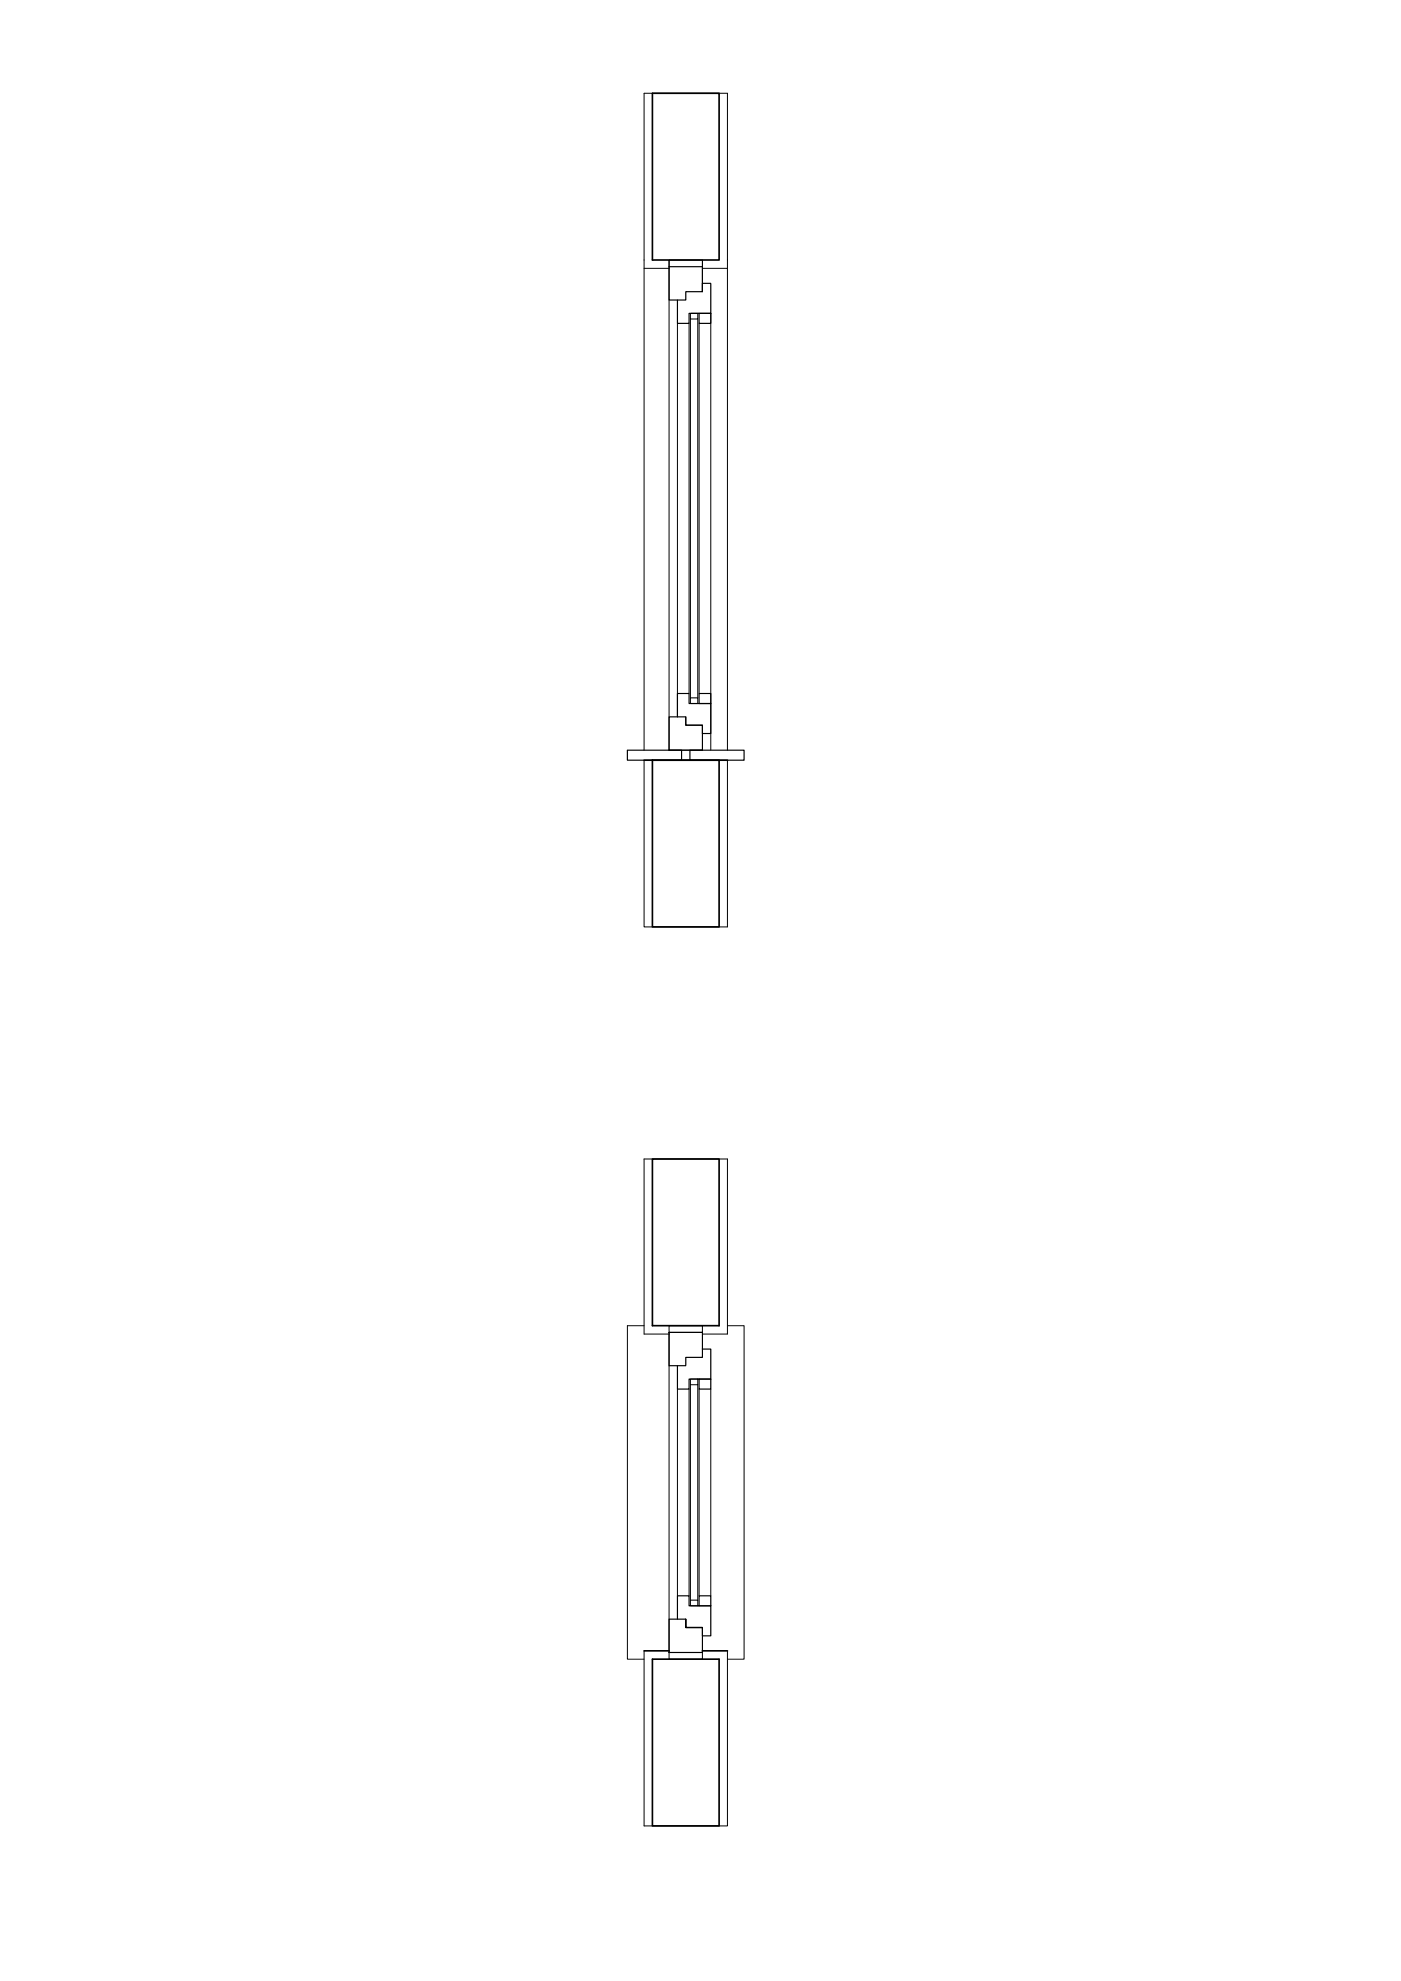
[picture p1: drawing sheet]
<svg xmlns="http://www.w3.org/2000/svg" width="420mm" height="594mm" viewBox="0 0 420 594" stroke-linecap="round" stroke-linejoin="round" font-family="sans-serif">
<!-- layer: 0.13 -->
<path d="M193.2 78v147M218.2 78v147M203.2 97v118M210.7 87.5v-9.5h-10v147h10M213.2 94v131M193.2 397.6h-5v100h5M200.7 399.6v96M218.2 397.6h5v100h-5M200.7 400.1h-7.5v-52.5h25v52.5h-7.5M203.2 416.6v62M213.2 416.6v62M193.2 495.1v52.5h25v-52.5" fill="none" stroke="#000" stroke-width=".3"/>
<!-- layer: 0.25 -->
<g fill="none" stroke="#000" stroke-width=".3">
<path d="M193.2 78v-50h25v50M200.7 78v2M210.7 78v2M193.2 80.5h7.5M206.7 97v111M207.1 95.7v113.6M209.3 94h-2.2v1.7h2.2v-1.7h.4M209.3 95.7v113.6M209.7 97v111M210.7 80.5h7.5M209.3 211h-2.2v-1.7h2.2v1.7h.4M193.2 228v50h25v-50"/>
<path d="M200.7 397.6h10v2h-10zM206.7 416.6v62M207.1 415.3v64.6M209.3 413.6h-2.2v1.7h2.2v-1.7h.4M209.3 415.3v64.6M209.7 416.6v62M200.7 495.6h10v2h-10zM209.3 481.6h-2.2v-1.7h2.2v1.7h.4"/>
</g>
<!-- layer: 0.50 -->
<path d="M195.7 28h20v50h-20zM193.2 228h25M195.7 228h20v50h-20zM195.7 347.6h20v50h-20zM193.2 495.1h7.5M195.7 497.6h20v50h-20zM210.7 495.1h7.5" fill="none" stroke="#000" stroke-width=".5"/>
<!-- layer: 0.35 -->
<g fill="none" stroke="#000" stroke-width=".35">
<path d="M200.7 80h10v7.5h-5v2.5h-5zM209.7 94h3.5v3h-3.5zM210.7 87.5v-2.5h2.5v9h-6.5v3h-3.5v-7M200.7 215h5v2.5h5v7.5h-10zM203.2 215v-7h3.5v3h6.5v9h-2.5v-2.5h-5v-2.5M209.7 208h3.5v3h-3.5zM188.2 225h16.2v3h-16.2zM206.9 225h16.3v3h-16.3zM200.7 399.6h10v7.5h-5v2.5h-5zM209.7 413.6h3.5v3h-3.5zM210.7 404.6h2.5v9h-6.5v3h-3.5v-7M209.7 478.6h3.5v3h-3.5z"/>
<path d="M200.7 485.6h5v2.5h5v7.5h-10zM203.2 485.6v-7h3.5v3h6.5v9h-2.5v-2.5h-5v-2.5v2.5h5"/>
</g>
</svg>
